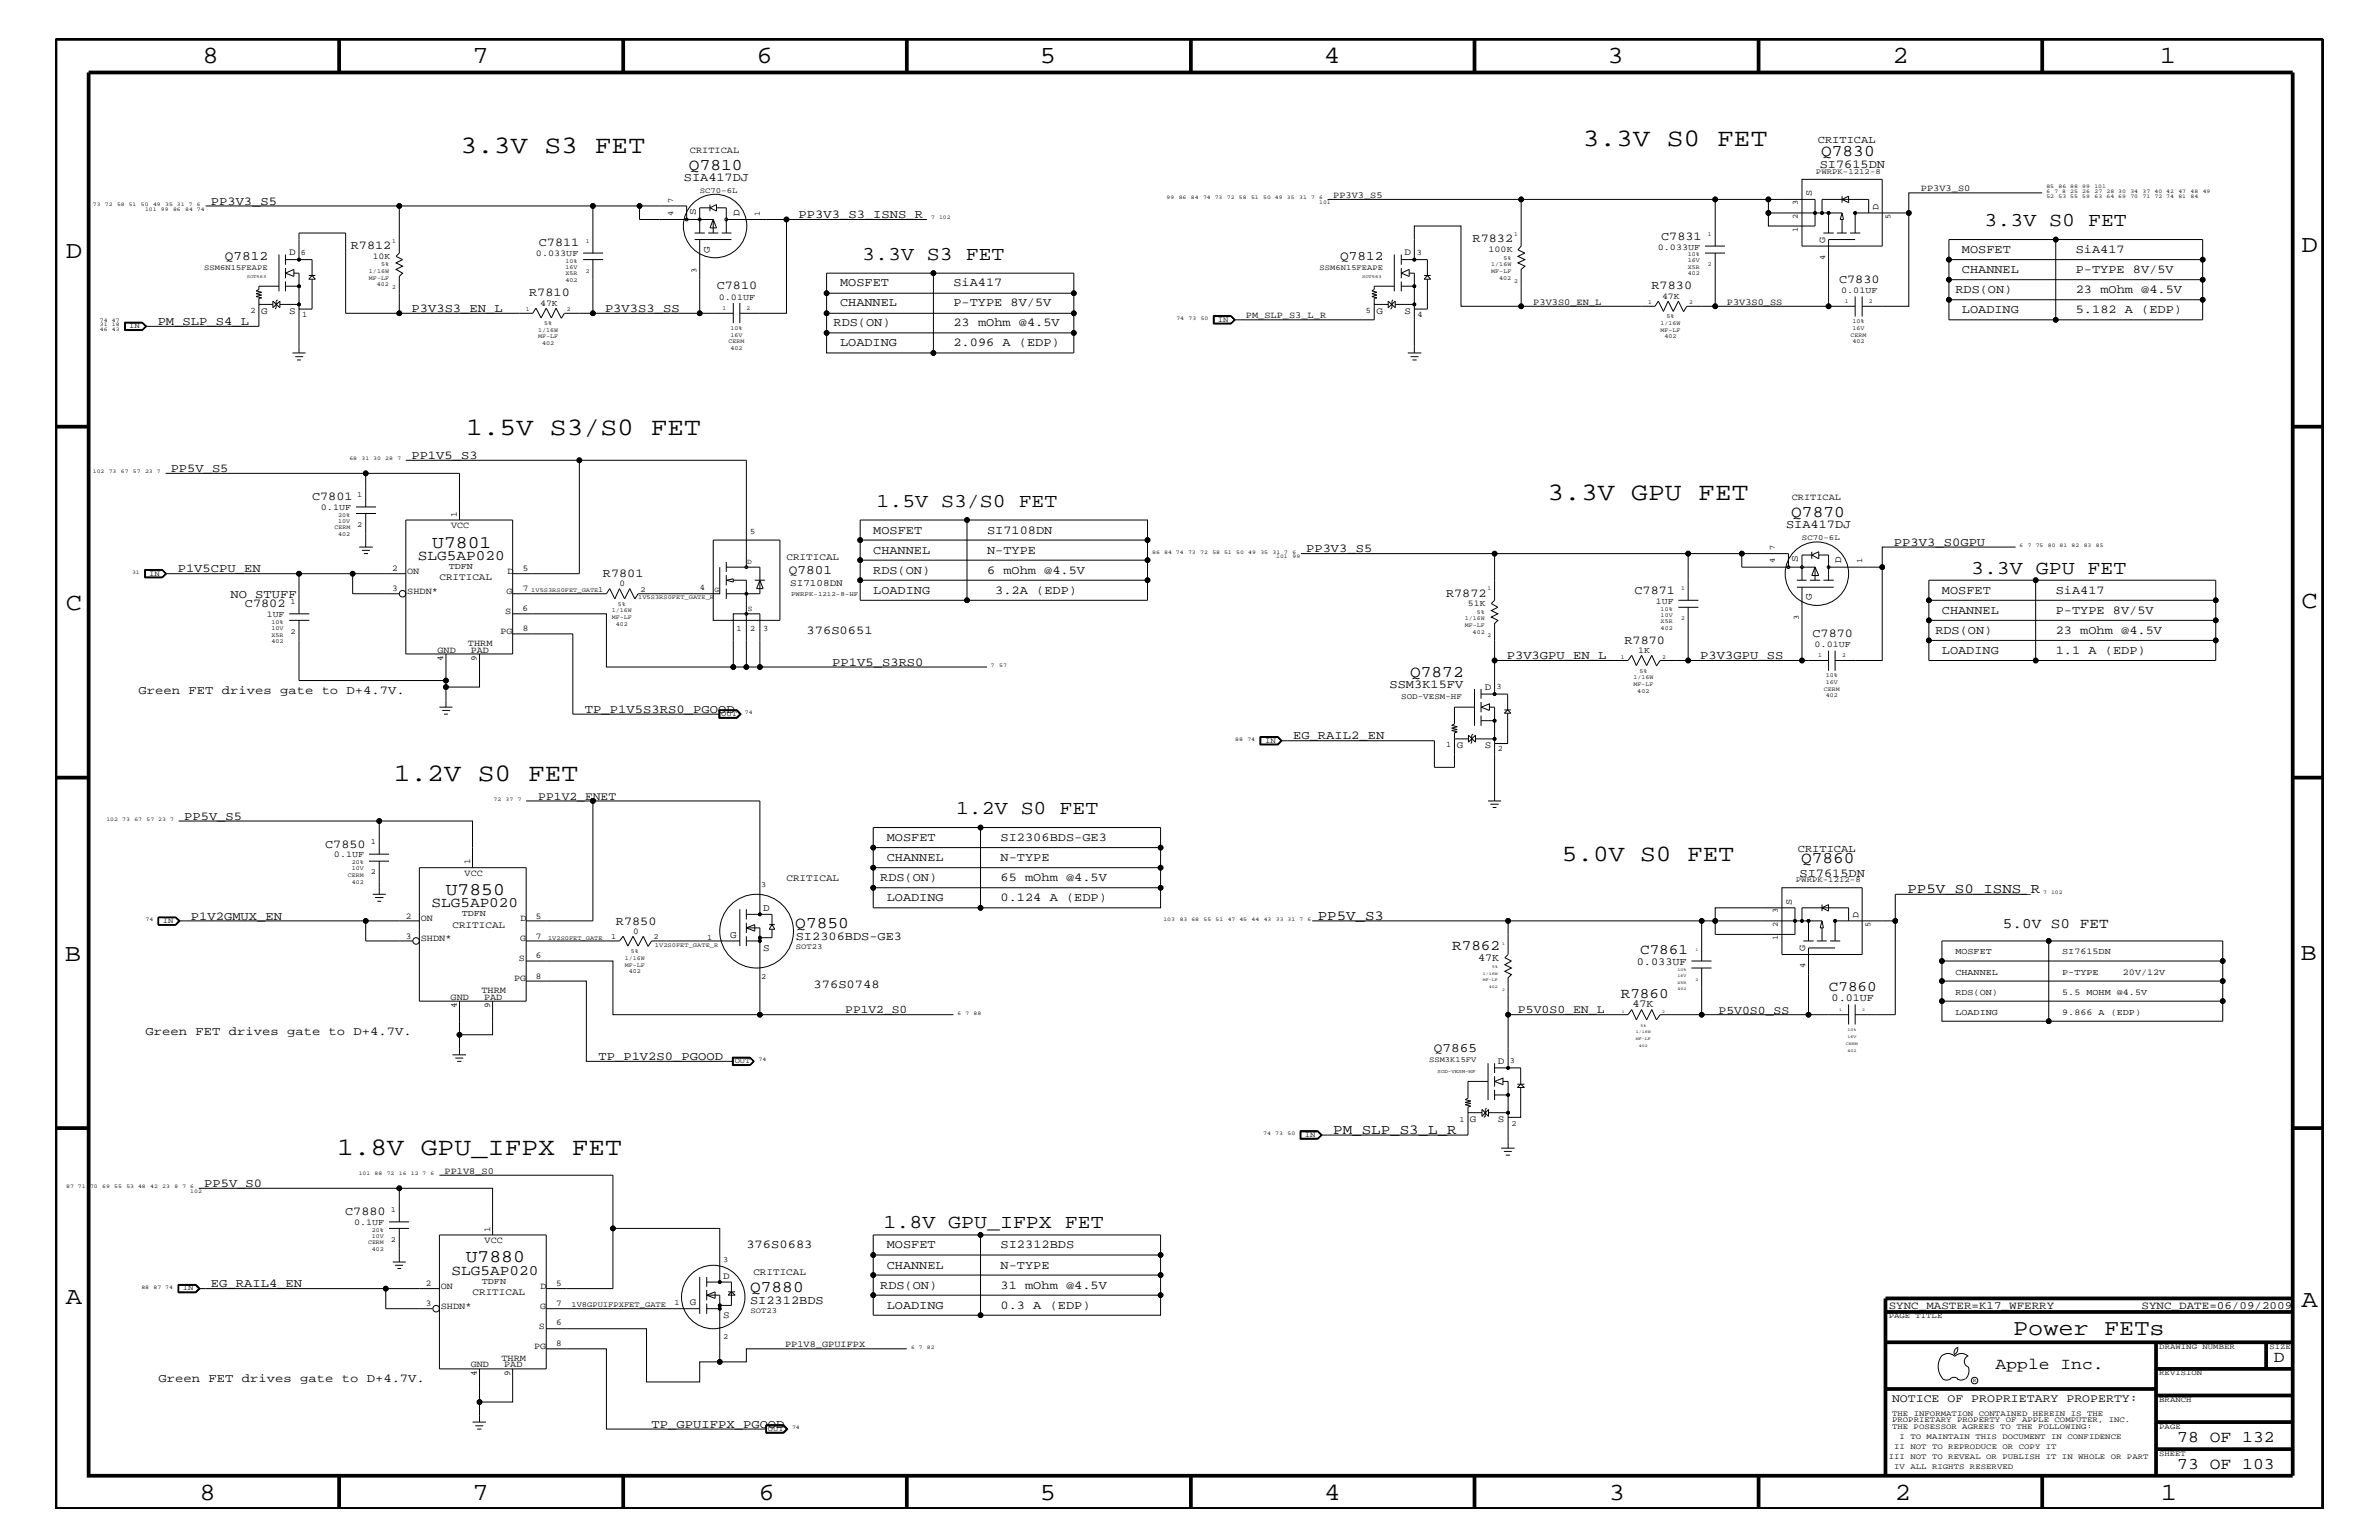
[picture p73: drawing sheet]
<svg xmlns="http://www.w3.org/2000/svg" width="432mm" height="279mm" viewBox="0 0 432 279" stroke-linecap="round" stroke-linejoin="round" font-family="sans-serif">
<defs><g id="words">
<g font-size="4.6">
<text x="83.6" y="27.7">3.3V S3 FET</text>
<text x="287.3" y="26.5">3.3V S0 FET</text>
<text x="84.6" y="78.9">1.5V S3/S0 FET</text>
<text x="280.9" y="90.7">3.3V GPU FET</text>
<text x="71.5" y="141.7">1.2V S0 FET</text>
<text x="61.2" y="209.6">1.8V GPU_IFPX FET</text>
</g>
<g font-size="4.5">
<text x="36.7" y="11.5">8</text>
<text x="85.8" y="11.5">7</text>
<text x="137.3" y="11.5">6</text>
<text x="188.7" y="11.5">5</text>
<text x="240.3" y="11.5">4</text>
<text x="291.8" y="11.5">3</text>
<text x="343.5" y="11.5">2</text>
<text x="392" y="11.5">1</text>
<text x="11.9" y="46.8">D</text>
<text x="417.7" y="45.7">D</text>
<text x="11.9" y="110.6">C</text>
<text x="417.7" y="110.3">C</text>
<text x="11.8" y="174.3">B</text>
<text x="417.6" y="174.2">B</text>
<text x="11.9" y="236.7">A</text>
<text x="417.7" y="237.1">A</text>
<text x="36.2" y="272.1">8</text>
<text x="85.8" y="272.1">7</text>
<text x="137.7" y="272.1">6</text>
<text x="188.7" y="272.1">5</text>
<text x="240.4" y="272.1">4</text>
<text x="292" y="272.1">3</text>
<text x="343.9" y="272.1">2</text>
<text x="392.2" y="272.1">1</text>
</g>
<text font-size="4.2" x="283.5" y="156.2">5.0V S0 FET</text>
<text font-size="4.1" x="365.4" y="242.3">Power FETs</text>
<g font-size="3.6">
<text x="360.2" y="41">3.3V S0 FET</text>
<text x="156.5" y="47.1">3.3V S3 FET</text>
<text x="159.1" y="92">1.5V S3/S0 FET</text>
<text x="357.8" y="104.1">3.3V GPU FET</text>
<text x="173.5" y="147.7">1.2V S0 FET</text>
<text x="160.4" y="222.9">1.8V GPU_IFPX FET</text>
</g>
<g font-size="3.2">
<text x="78.4" y="99.3">U7801</text>
<text x="80.9" y="162.4">U7850</text>
<text x="84.5" y="229.1">U7880</text>
</g>
<g font-size="3">
<text x="330.5" y="28.2">Q7830</text>
<text x="125.1" y="30.8">Q7810</text>
<text x="325.1" y="93.8">Q7870</text>
<text x="255.9" y="122.9">Q7872</text>
<text x="326.9" y="156.7">Q7860</text>
<text x="144.4" y="168.3">Q7850</text>
<text x="136.1" y="234.4">Q7880</text>
<text x="362.2" y="248.4">Apple Inc.</text>
<text x="412.7" y="247.1">D</text>
<text x="395.2" y="261.6">78 OF 132</text>
<text x="395.2" y="266.6">73 OF 103</text>
</g>
<g font-size="2.6">
<text x="75.9" y="101.5">SLG5AP020</text>
<text x="78.3" y="164.5">SLG5AP020</text>
<text x="263.6" y="172.4">R7862</text>
<text x="297.7" y="173.2">C7861</text>
<text x="363.5" y="168.3">5.0V S0 FET</text>
<text x="331.9" y="179.9">C7860</text>
<text x="294.2" y="181">R7860</text>
<text x="82" y="231.3">SLG5AP020</text>
</g>
<g font-size="2.5">
<text x="346.2" y="162">PP5V_S0_ISNS_R</text>
<text x="239.2" y="166.9">PP5V_S3</text>
<text x="242" y="205.7">PM_SLP_S3_L_R</text>
</g>
<g font-size="2.4">
<text x="40.8" y="47.1">Q7812</text>
<text x="243.2" y="47.1">Q7812</text>
<text x="143.2" y="104.2">Q7801</text>
<text x="260.3" y="190.8">Q7865</text>
</g>
<g font-size="2.2">
<text x="124.1" y="32.9">SIA417DJ</text>
<text x="330.3" y="30.5">SI7615DN</text>
<text x="38.3" y="37.2">PP3V3_S5</text>
<text x="144.9" y="39.6">PP3V3_S3_ISNS_R</text>
<text x="63.7" y="45.2">R7812</text>
<text x="97.8" y="44.6">C7811</text>
<text x="267.3" y="44">R7832</text>
<text x="301.5" y="43.5">C7831</text>
<text x="356.1" y="45.9">MOSFET</text>
<text x="376.8" y="45.9">SiA417</text>
<text x="96.1" y="53.8">R7810</text>
<text x="130.1" y="52.5">C7810</text>
<text x="152.5" y="51.9">MOSFET</text>
<text x="173.1" y="51.9">SiA417</text>
<text x="299.8" y="52.5">R7830</text>
<text x="333.8" y="51.3">C7830</text>
<text x="354.9" y="53.2">RDS(ON)</text>
<text x="356.1" y="49.6">CHANNEL</text>
<text x="376.8" y="49.6">P-TYPE 8V/5V</text>
<text x="376.8" y="53.2">23 mOhm @4.5V</text>
<text x="28.6" y="59">PM_SLP_S4_L</text>
<text x="74.7" y="56.6">P3V3S3_EN_L</text>
<text x="109.8" y="56.6">P3V3S3_SS</text>
<text x="151.3" y="59.2">RDS(ON)</text>
<text x="152.5" y="55.6">CHANNEL</text>
<text x="173.1" y="59.2">23 mOhm @4.5V</text>
<text x="173.1" y="55.6">P-TYPE 8V/5V</text>
<text x="356.1" y="56.8">LOADING</text>
<text x="376.8" y="56.8">5.182 A (EDP)</text>
<text x="152.5" y="62.9">LOADING</text>
<text x="173.1" y="62.9">2.096 A (EDP)</text>
<text x="74.7" y="83.3">PP1V5_S3</text>
<text x="31" y="85.6">PP5V_S5</text>
<text x="56.6" y="90.7">C7801</text>
<text x="324.2" y="95.9">SIA417DJ</text>
<text x="158.5" y="96.8">MOSFET</text>
<text x="158.5" y="100.4">CHANNEL</text>
<text x="179.2" y="96.8">SI7108DN</text>
<text x="179.2" y="100.4">N-TYPE</text>
<text x="237.1" y="100.2">PP3V3_S5</text>
<text x="343.7" y="99">PP3V3_S0GPU</text>
<text x="32.3" y="103.8">P1V5CPU_EN</text>
<text x="109.4" y="104.7">R7801</text>
<text x="158.5" y="104.1">RDS(ON)</text>
<text x="158.5" y="107.7">LOADING</text>
<text x="179.2" y="104.1">6 mOhm @4.5V</text>
<text x="180.6" y="107.7">3.2A (EDP)</text>
<text x="296.7" y="107.7">C7871</text>
<text x="352.5" y="107.7">MOSFET</text>
<text x="373.1" y="107.7">SiA417</text>
<text x="41.8" y="108.6">NO STUFF</text>
<text x="44.4" y="110.2">C7802</text>
<text x="262.5" y="108.2">R7872</text>
<text x="352.5" y="111.4">CHANNEL</text>
<text x="373.1" y="111.4">P-TYPE 8V/5V</text>
<text x="146.4" y="115">376S0651</text>
<text x="273.5" y="119.6">P3V3GPU_EN_L</text>
<text x="294.9" y="116.8">R7870</text>
<text x="308.6" y="119.6">P3V3GPU_SS</text>
<text x="329" y="115.6">C7870</text>
<text x="351.3" y="115">RDS(ON)</text>
<text x="352.5" y="118.6">LOADING</text>
<text x="373.1" y="115">23 mOhm @4.5V</text>
<text x="373.1" y="118.6">1.1 A (EDP)</text>
<text x="25.1" y="125.9">Green FET drives gate to D+4.7V.</text>
<text x="151" y="120.8">PP1V5_S3RS0</text>
<text x="252.2" y="124.8">SSM3K15FV</text>
<text x="106.2" y="129.3">TP_P1V5S3RS0_PGOOD</text>
<text x="234.7" y="134.1">EG_RAIL2_EN</text>
<text x="33.4" y="148.7">PP5V_S5</text>
<text x="59" y="153.8">C7850</text>
<text x="161" y="152.6">MOSFET</text>
<text x="181.6" y="152.6">SI2306BDS-GE3</text>
<text x="159.8" y="159.9">RDS(ON)</text>
<text x="161" y="156.2">CHANNEL</text>
<text x="181.6" y="159.9">65 mOhm @4.5V</text>
<text x="181.6" y="156.2">N-TYPE</text>
<text x="326.6" y="159">SI7615DN</text>
<text x="34.6" y="166.9">P1V2GMUX_EN</text>
<text x="111.8" y="167.8">R7850</text>
<text x="161" y="163.5">LOADING</text>
<text x="181.6" y="163.5">0.124 A (EDP)</text>
<text x="144.4" y="170.5">SI2306BDS-GE3</text>
<text x="147.7" y="179.3">376S0748</text>
<text x="26.4" y="187.7">Green FET drives gate to D+4.7V.</text>
<text x="108.6" y="192.3">TP_P1V2S0_PGOOD</text>
<text x="37.1" y="215.3">PP5V_S0</text>
<text x="62.7" y="220.4">C7880</text>
<text x="135.5" y="226.5">376S0683</text>
<text x="161" y="226.5">MOSFET</text>
<text x="181.6" y="226.5">SI2312BDS</text>
<text x="38.3" y="233.5">EG_RAIL4_EN</text>
<text x="159.8" y="233.8">RDS(ON)</text>
<text x="161" y="230.2">CHANNEL</text>
<text x="181.6" y="230.2">N-TYPE</text>
<text x="181.6" y="233.8">31 mOhm @4.5V</text>
<text x="136.1" y="236.6">SI2312BDS</text>
<text x="161" y="237.4">LOADING</text>
<text x="181.6" y="237.4">0.3 A (EDP)</text>
<text x="28.8" y="250.7">Green FET drives gate to D+4.7V.</text>
<text x="118.3" y="259">TP_GPUIFPX_PGOOD</text>
</g>
<g font-size="2.1">
<text x="97.7" y="145.1">PP1V2_ENET</text>
<text x="153.4" y="183.8">PP1V2_S0</text>
<text x="275.5" y="183.8">P5V0S0_EN_L</text>
<text x="311.9" y="184">P5V0S0_SS</text>
<text x="343.4" y="254.4">NOTICE OF PROPRIETARY PROPERTY:</text>
</g>
<g font-size="2">
<text x="342.8" y="237.4">SYNC_MASTER=K17_WFERRY</text>
<text x="388.7" y="237.4">SYNC_DATE=06/09/2009</text>
</g>
<g font-size="1.9">
<text x="329.9" y="26">CRITICAL</text>
<text x="326.3" y="154.5">CRITICAL</text>
<text x="138.5" y="165.3">D</text>
<text x="132.5" y="170.1">G</text>
<text x="138.5" y="172.6">S</text>
<text x="268.3" y="174.3">47K</text>
<text x="297.1" y="175">0.033UF</text>
<text x="296.3" y="182.7">47K</text>
<text x="332.4" y="181.6">0.01UF</text>
</g>
<g font-size="1.8">
<text x="126.3" y="39" transform="rotate(-90 126.3 39)">S</text>
<text x="134.2" y="39.2" transform="rotate(-90 134.2 39.2)">D</text>
<text x="52.5" y="46.3">D</text>
<text x="128.9" y="45.9" transform="rotate(-90 128.9 45.9)">G</text>
<text x="254.9" y="46.3">D</text>
<text x="47.4" y="56.9">G</text>
<text x="52.5" y="56.9">S</text>
<text x="249.9" y="56.9">G</text>
<text x="254.9" y="56.9">S</text>
<text x="142.7" y="101.6">CRITICAL</text>
<text x="326.3" y="102" transform="rotate(-90 326.3 102)">S</text>
<text x="79.8" y="105.3">CRITICAL</text>
<text x="143.4" y="106.4">SI7108DN</text>
<text x="334.2" y="102.2" transform="rotate(-90 334.2 102.2)">D</text>
<text x="328.8" y="108.9" transform="rotate(-90 328.8 108.9)">G</text>
<text x="269.5" y="125.2">D</text>
<text x="264.4" y="135.7">G</text>
<text x="269.5" y="135.7">S</text>
<text x="142.7" y="159.9">CRITICAL</text>
<text x="82.1" y="168.3">CRITICAL</text>
<text x="271.9" y="193.1">D</text>
<text x="266.8" y="203.6">G</text>
<text x="271.9" y="203.6">S</text>
<text x="131.2" y="232">D</text>
<text x="136.7" y="231.3">CRITICAL</text>
<text x="85.8" y="235">CRITICAL</text>
<text x="125.2" y="236.8">G</text>
<text x="131.2" y="239.2">S</text>
</g>
<g font-size="1.7">
<text x="125.2" y="27.7">CRITICAL</text>
<text x="242" y="35.9">PP3V3_S5</text>
<text x="328.8" y="35.6" transform="rotate(-90 328.8 35.6)">S</text>
<text x="348.7" y="34.7">PP3V3_S0</text>
<text x="341" y="38" transform="rotate(-90 341 38)">D</text>
<text x="331.3" y="44.1" transform="rotate(-90 331.3 44.1)">G</text>
<text x="226.1" y="57.8">PM_SLP_S3_L_R</text>
<text x="278.3" y="55.3">P3V3S0_EN_L</text>
<text x="313.4" y="55.3">P3V3S0_SS</text>
<text x="81.9" y="95.9">VCC</text>
<text x="325.2" y="90.7">CRITICAL</text>
<text x="73.9" y="104.1">ON</text>
<text x="73.9" y="107.7">SHDN*</text>
<text x="91.9" y="107.7">G</text>
<text x="92.1" y="104.1">D</text>
<text x="91.7" y="111.4">S</text>
<text x="79.4" y="118.4">GND</text>
<text x="84.9" y="117.2">THRM</text>
<text x="85.4" y="118.4">PAD</text>
<text x="90.8" y="115">PG</text>
<text x="84.3" y="158.9">VCC</text>
<text x="76.4" y="167.1">ON</text>
<text x="94.5" y="167.1">D</text>
<text x="325.2" y="164.1" transform="rotate(-90 325.2 164.1)">S</text>
<text x="337.3" y="166.5" transform="rotate(-90 337.3 166.5)">D</text>
<text x="76.4" y="170.7">SHDN*</text>
<text x="94.4" y="170.7">G</text>
<text x="327.7" y="172.6" transform="rotate(-90 327.7 172.6)">G</text>
<text x="93.3" y="178">PG</text>
<text x="94.1" y="174.4">S</text>
<text x="81.8" y="181.4">GND</text>
<text x="87.4" y="180.2">THRM</text>
<text x="87.9" y="181.4">PAD</text>
<text x="80.7" y="213">PP1V8_S0</text>
<text x="88" y="225.6">VCC</text>
<text x="80" y="233.8">ON</text>
<text x="98.1" y="233.8">D</text>
<text x="80" y="237.4">SHDN*</text>
<text x="98" y="237.4">G</text>
<text x="96.9" y="244.7">PG</text>
<text x="97.8" y="241.1">S</text>
<text x="142.5" y="244.5">PP1V8_GPUIFPX</text>
<text x="85.4" y="248.1">GND</text>
<text x="91" y="246.9">THRM</text>
<text x="91.5" y="248.1">PAD</text>
</g>
<g font-size="1.6">
<text x="67.6" y="47">10K</text>
<text x="97.3" y="46.5">0.033UF</text>
<text x="270.2" y="45.7">100K</text>
<text x="300.9" y="45.3">0.033UF</text>
<text x="334.2" y="53.2">0.01UF</text>
<text x="98" y="55.5">47K</text>
<text x="130.5" y="54.4">0.01UF</text>
<text x="301.7" y="54.2">47K</text>
<text x="58.3" y="92.6">0.1UF</text>
<text x="82.9" y="93.8" transform="rotate(-90 82.9 93.8)">1</text>
<text x="71.2" y="103.6">2</text>
<text x="71.2" y="107.2">3</text>
<text x="81.4" y="103.2">TDFN</text>
<text x="94.9" y="103.6">5</text>
<text x="94.9" y="107.2">7</text>
<text x="112.4" y="106.4">0</text>
<text x="48.4" y="112">1UF</text>
<text x="94.8" y="110.8">6</text>
<text x="266.4" y="110">51K</text>
<text x="300.6" y="109.5">1UF</text>
<text x="80.4" y="119.9" transform="rotate(-90 80.4 119.9)">4</text>
<text x="86.5" y="119.9" transform="rotate(-90 86.5 119.9)">9</text>
<text x="94.9" y="114.5">8</text>
<text x="297.3" y="118.5">1K</text>
<text x="329.4" y="117.4">0.01UF</text>
<text x="60.6" y="155.6">0.1UF</text>
<text x="85.3" y="156.8" transform="rotate(-90 85.3 156.8)">1</text>
<text x="73.7" y="166.7">2</text>
<text x="83.8" y="166.2">TDFN</text>
<text x="97.3" y="166.7">5</text>
<text x="73.7" y="170.3">3</text>
<text x="97.3" y="170.3">7</text>
<text x="97.3" y="173.8">6</text>
<text x="114.9" y="169.4">0</text>
<text x="354.9" y="173.2">MOSFET</text>
<text x="374.3" y="173.2">SI7615DN</text>
<text x="97.3" y="177.6">8</text>
<text x="354.9" y="176.8">CHANNEL</text>
<text x="374.3" y="176.8">P-TYPE</text>
<text x="385.3" y="176.8">20V/12V</text>
<text x="82.9" y="182.9" transform="rotate(-90 82.9 182.9)">4</text>
<text x="89" y="182.9" transform="rotate(-90 89 182.9)">9</text>
<text x="354.9" y="180.5">RDS(ON)</text>
<text x="354.9" y="184.1">LOADING</text>
<text x="374.3" y="184.1">9.866 A (EDP)</text>
<text x="374.3" y="180.5">5.5 MOHM @4.5V</text>
<text x="64.3" y="222.3">0.1UF</text>
<text x="89" y="223.5" transform="rotate(-90 89 223.5)">1</text>
<text x="77.3" y="233.3">2</text>
<text x="87.5" y="232.9">TDFN</text>
<text x="100.9" y="233.3">5</text>
<text x="77.3" y="236.9">3</text>
<text x="100.9" y="236.9">7</text>
<text x="100.9" y="240.5">6</text>
<text x="100.9" y="244.2">8</text>
<text x="86.5" y="249.6" transform="rotate(-90 86.5 249.6)">4</text>
<text x="92.6" y="249.6" transform="rotate(-90 92.6 249.6)">9</text>
</g>
<g font-size="1.5">
<text x="54.6" y="46.3">6</text>
<text x="257.1" y="46.3">3</text>
<text x="45.5" y="56.8">2</text>
<text x="54.9" y="57.5">1</text>
<text x="247.9" y="56.8">5</text>
<text x="257.3" y="57.5">4</text>
<text x="136.1" y="96.8">5</text>
<text x="127" y="107.1">4</text>
<text x="133.7" y="114.4">1</text>
<text x="136.1" y="114.4">2</text>
<text x="138.5" y="114.4">3</text>
<text x="271.6" y="125.1">3</text>
<text x="254.3" y="126.8">SOD-VESM-HF</text>
<text x="262.5" y="135.6">1</text>
<text x="271.9" y="136.3">2</text>
</g>
<g font-size="1.4">
<text x="127" y="35">SC70-6L</text>
<text x="329.6" y="31.6">PWRPK-1212-8</text>
<text x="122.2" y="39.2" transform="rotate(-90 122.2 39.2)">4</text>
<text x="122.2" y="36.8" transform="rotate(-90 122.2 36.8)">7</text>
<text x="137.9" y="39.2" transform="rotate(-90 137.9 39.2)">1</text>
<text x="326.3" y="39.7" transform="rotate(-90 326.3 39.7)">2</text>
<text x="326.3" y="37.3" transform="rotate(-90 326.3 37.3)">3</text>
<text x="343.2" y="39.8" transform="rotate(-90 343.2 39.8)">5</text>
<text x="326.3" y="42.1" transform="rotate(-90 326.3 42.1)">1</text>
<text x="331.3" y="47.1" transform="rotate(-90 331.3 47.1)">4</text>
<text x="37.1" y="49.1">SSM6N15FEAPE</text>
<text x="126.4" y="49.6" transform="rotate(-90 126.4 49.6)">3</text>
<text x="239.5" y="49.1">SSM6N15FEAPE</text>
<text x="23.5" y="59.5">IN</text>
<text x="221.1" y="58.4">IN</text>
<text x="64.9" y="95.6">2</text>
<text x="64.9" y="90.1">1</text>
<text x="322.2" y="99.9" transform="rotate(-90 322.2 99.9)">7</text>
<text x="327.1" y="98">SC70-6L</text>
<text x="27.1" y="104.4">IN</text>
<text x="108.5" y="107.4">1</text>
<text x="116.2" y="107.4">2</text>
<text x="129.7" y="107.5">G</text>
<text x="135.6" y="102.4">D</text>
<text x="322.2" y="102.2" transform="rotate(-90 322.2 102.2)">4</text>
<text x="338" y="102.2" transform="rotate(-90 338 102.2)">1</text>
<text x="52.7" y="109.5">1</text>
<text x="135.7" y="110.9">S</text>
<text x="326.5" y="112.6" transform="rotate(-90 326.5 112.6)">3</text>
<text x="52.7" y="115">2</text>
<text x="130.9" y="129.9">OUT</text>
<text x="229.6" y="134.7">IN</text>
<text x="67.3" y="153.2">1</text>
<text x="67.3" y="158.6">2</text>
<text x="138.2" y="160.9">3</text>
<text x="326" y="160">PWRPK-1212-8</text>
<text x="29.5" y="167.5">IN</text>
<text x="322.7" y="165.7" transform="rotate(-90 322.7 165.7)">3</text>
<text x="110.9" y="170.4">1</text>
<text x="118.6" y="170.4">2</text>
<text x="128.4" y="170.5">1</text>
<text x="144.4" y="172.2">SOT23</text>
<text x="322.7" y="170.6" transform="rotate(-90 322.7 170.6)">1</text>
<text x="322.7" y="168.2" transform="rotate(-90 322.7 168.2)">2</text>
<text x="339.5" y="168.3" transform="rotate(-90 339.5 168.3)">5</text>
<text x="138.2" y="177.6">2</text>
<text x="327.7" y="175.6" transform="rotate(-90 327.7 175.6)">4</text>
<text x="133.3" y="192.9">OUT</text>
<text x="259.4" y="192.7">SSM3K15FV</text>
<text x="274.1" y="192.9">3</text>
<text x="264.9" y="203.5">1</text>
<text x="236.8" y="206.3">IN</text>
<text x="274.3" y="204.2">2</text>
<text x="71" y="219.8">1</text>
<text x="71" y="225.3">2</text>
<text x="131.2" y="229">3</text>
<text x="33.2" y="234.1">IN</text>
<text x="103.7" y="237.2">1V8GPUIFPXFET_GATE</text>
<text x="122.4" y="236.8">1</text>
<text x="136.2" y="238.3">SOT23</text>
<text x="342.8" y="239.2">PAGE TITLE</text>
<text x="131.2" y="242.9">2</text>
<text x="391.9" y="244.7">DRAWING NUMBER</text>
<text x="411.9" y="244.7">SIZE</text>
<text x="391.9" y="249.5">REVISION</text>
<text x="343.4" y="256.8">THE INFORMATION CONTAINED HEREIN IS THE</text>
<text x="391.9" y="254.4">BRANCH</text>
<text x="139.4" y="259.6">OUT</text>
<text x="343.4" y="259.3">THE POSESSOR AGREES TO THE FOLLOWING:</text>
<text x="343.4" y="258">PROPRIETARY PROPERTY OF APPLE COMPUTER, INC.</text>
<text x="343.8" y="262.9">II NOT TO REPRODUCE OR COPY IT</text>
<text x="344.8" y="261.1">I TO MAINTAIN THIS DOCUMENT IN CONFIDENCE</text>
<text x="391.9" y="259.3">PAGE</text>
<text x="342.8" y="264.7">III NOT TO REVEAL OR PUBLISH IT IN WHOLE OR PART</text>
<text x="343.8" y="266.6">IV ALL RIGHTS RESERVED</text>
<text x="391.9" y="264.1">SHEET</text>
</g>
<text font-size="1.2" x="143.6" y="108.1">PWRPK-1212-8-HF</text>
<g font-size="1.1">
<text x="71.2" y="44.1">1</text>
<text x="102.6" y="47.7">10%</text>
<text x="106.3" y="44.1">1</text>
<text x="272.9" y="47.1">5%</text>
<text x="274.8" y="42.9">1</text>
<text x="306.3" y="47.6">16V</text>
<text x="306.3" y="46.5">10%</text>
<text x="310" y="42.9">1</text>
<text x="67" y="50.7">MF-LF</text>
<text x="67" y="49.6">1/16W</text>
<text x="68.4" y="51.9">402</text>
<text x="69.2" y="48.3">5%</text>
<text x="71.2" y="52.5">2</text>
<text x="102.6" y="48.8">16V</text>
<text x="102.6" y="51.3">402</text>
<text x="102.6" y="50">X5R</text>
<text x="106.3" y="49.6">2</text>
<text x="270.7" y="49.6">MF-LF</text>
<text x="270.7" y="48.3">1/16W</text>
<text x="272.1" y="50.7">402</text>
<text x="274.8" y="51.3">2</text>
<text x="306.3" y="50">402</text>
<text x="306.3" y="48.8">X5R</text>
<text x="310" y="48.3">2</text>
<text x="95.4" y="56.4">1</text>
<text x="98.8" y="59">5%</text>
<text x="102.9" y="56.4">2</text>
<text x="131.1" y="56.2">1</text>
<text x="132.6" y="59.8">10%</text>
<text x="135.5" y="56.2">2</text>
<text x="299.1" y="55.2">1</text>
<text x="301.4" y="59">1/16W</text>
<text x="302.5" y="57.8">5%</text>
<text x="306.6" y="55.2">2</text>
<text x="334.9" y="55">1</text>
<text x="336.2" y="58.6">10%</text>
<text x="336.2" y="59.8">16V</text>
<text x="339.2" y="55">2</text>
<text x="97.7" y="60.2">1/16W</text>
<text x="97.7" y="61.4">MF-LF</text>
<text x="98.4" y="62.6">402</text>
<text x="132.2" y="62.3">CERM</text>
<text x="132.6" y="61.1">16V</text>
<text x="132.6" y="63.4">402</text>
<text x="301.4" y="60.2">MF-LF</text>
<text x="302.1" y="61.4">402</text>
<text x="335.9" y="61.1">CERM</text>
<text x="336.2" y="62.3">402</text>
<text x="61.4" y="93.8">20%</text>
<text x="61.4" y="94.9">10V</text>
<text x="60.7" y="96">CERM</text>
<text x="61.4" y="97.3">402</text>
<text x="96.4" y="107.5">1V5S3RS0FET_GATE</text>
<text x="270" y="107.1">1</text>
<text x="305.1" y="107.1">1</text>
<text x="49.3" y="113.1">10%</text>
<text x="111" y="111.1">1/16W</text>
<text x="111" y="112.3">MF-LF</text>
<text x="111.8" y="113.6">402</text>
<text x="112.1" y="109.9">5%</text>
<text x="115.8" y="108.7">1V5S3RS0FET_GATE_R</text>
<text x="265.9" y="112.6">1/16W</text>
<text x="265.9" y="113.7">MF-LF</text>
<text x="268.1" y="111.4">5%</text>
<text x="301.4" y="110.8">10%</text>
<text x="301.4" y="111.9">10V</text>
<text x="301.4" y="113.1">X5R</text>
<text x="305.1" y="112.6">2</text>
<text x="49.3" y="116.7">402</text>
<text x="49.3" y="115.5">X5R</text>
<text x="49.3" y="114.2">10V</text>
<text x="267.3" y="115">402</text>
<text x="270" y="115.6">2</text>
<text x="294.2" y="119.5">1</text>
<text x="301.4" y="114.2">402</text>
<text x="301.7" y="119.5">2</text>
<text x="330" y="119.2">1</text>
<text x="334.3" y="119.2">2</text>
<text x="296.5" y="123.2">1/16W</text>
<text x="296.5" y="124.4">MF-LF</text>
<text x="297.2" y="125.7">402</text>
<text x="297.6" y="122">5%</text>
<text x="331" y="125.3">CERM</text>
<text x="331.4" y="122.9">10%</text>
<text x="331.4" y="124.1">16V</text>
<text x="331.4" y="126.5">402</text>
<text x="63.2" y="159.1">CERM</text>
<text x="63.8" y="157.9">10V</text>
<text x="63.8" y="156.8">20%</text>
<text x="63.8" y="160.3">402</text>
<text x="99.5" y="170.5">1V2S0FET_GATE</text>
<text x="114.5" y="172.9">5%</text>
<text x="118.9" y="171.7">1V2S0FET_GATE_R</text>
<text x="113.4" y="174.2">1/16W</text>
<text x="113.4" y="175.4">MF-LF</text>
<text x="114.1" y="176.6">402</text>
<text x="66.8" y="225.7">CERM</text>
<text x="67.5" y="227">402</text>
<text x="67.5" y="223.5">20%</text>
<text x="67.5" y="224.6">10V</text>
</g>
<g font-size="1">
<text x="371.4" y="35">6</text>
<text x="371.4" y="35.8">52</text>
<text x="371.4" y="34.1">85</text>
<text x="372.9" y="35">7</text>
<text x="373.6" y="35.8">53 55</text>
<text x="373.6" y="34.1">86 88</text>
<text x="374.3" y="35">8</text>
<text x="375.8" y="35">25</text>
<text x="378" y="35">26</text>
<text x="378" y="35.8">59</text>
<text x="378" y="34.1">99</text>
<text x="380.2" y="35">27</text>
<text x="380.2" y="34.1">101</text>
<text x="380.2" y="35.8">63</text>
<text x="382.4" y="35">28 30</text>
<text x="382.4" y="35.8">64 69</text>
<text x="386.7" y="35">34</text>
<text x="386.7" y="35.8">70</text>
<text x="388.9" y="35">37</text>
<text x="388.9" y="35.8">71</text>
<text x="391.1" y="35">40 42</text>
<text x="391.1" y="35.8">72 74</text>
<text x="395.4" y="35">47</text>
<text x="395.4" y="35.8">81</text>
<text x="397.6" y="35">48</text>
<text x="397.6" y="35.8">84</text>
<text x="399.8" y="35">49</text>
<text x="16.8" y="37.4">73</text>
<text x="19.1" y="37.4">72</text>
<text x="21.3" y="37.4">58 51</text>
<text x="25.6" y="37.4">50</text>
<text x="26.3" y="38.3">101</text>
<text x="27.8" y="37.4">49</text>
<text x="29.2" y="38.3">99</text>
<text x="30" y="37.4">35 31</text>
<text x="31.4" y="38.3">86</text>
<text x="33.6" y="38.3">84 74</text>
<text x="34.3" y="37.4">7</text>
<text x="35.7" y="37.4">6</text>
<text x="169" y="39.8">7</text>
<text x="170.4" y="39.8">102</text>
<text x="211.8" y="36.2">99</text>
<text x="214" y="36.2">86</text>
<text x="216.2" y="36.2">84</text>
<text x="218.4" y="36.2">74 73</text>
<text x="222.7" y="36.2">72</text>
<text x="224.9" y="36.2">58</text>
<text x="227.1" y="36.2">51</text>
<text x="229.3" y="36.2">50 49</text>
<text x="233.6" y="36.2">35</text>
<text x="235.8" y="36.2">31</text>
<text x="238" y="36.2">7</text>
<text x="239.4" y="36.2">6</text>
<text x="239.4" y="37">101</text>
<text x="18.1" y="59.2">31</text>
<text x="18.1" y="58.4">74</text>
<text x="20.3" y="59.2">18</text>
<text x="20.3" y="58.4">47</text>
<text x="213.5" y="58">74</text>
<text x="215.7" y="58">73</text>
<text x="217.9" y="58">50</text>
<text x="18.1" y="60.1">46</text>
<text x="20.3" y="60.1">43</text>
<text x="63.4" y="83.5">68</text>
<text x="65.6" y="83.5">31 30</text>
<text x="69.9" y="83.5">28</text>
<text x="72.1" y="83.5">7</text>
<text x="16.8" y="85.9">102</text>
<text x="19.7" y="85.9">73</text>
<text x="21.9" y="85.9">67</text>
<text x="24.1" y="85.9">57</text>
<text x="26.3" y="85.9">23 7</text>
<text x="209.1" y="100.4">86</text>
<text x="211.3" y="100.4">84 74</text>
<text x="215.6" y="100.4">73</text>
<text x="217.8" y="100.4">72</text>
<text x="220" y="100.4">58 51</text>
<text x="224.4" y="100.4">50</text>
<text x="226.6" y="100.4">49</text>
<text x="228.8" y="100.4">35</text>
<text x="231" y="100.4">31 7</text>
<text x="231.6" y="101.3">101</text>
<text x="234.6" y="100.4">6</text>
<text x="234.6" y="101.3">99</text>
<text x="366.5" y="99.3">6</text>
<text x="368" y="99.3">7</text>
<text x="369.5" y="99.3">75</text>
<text x="371.7" y="99.3">80 81</text>
<text x="376" y="99.3">82</text>
<text x="378.2" y="99.3">83</text>
<text x="380.4" y="99.3">85</text>
<text x="24" y="104.1">31</text>
<text x="179.8" y="121">7</text>
<text x="181.4" y="121">57</text>
<text x="135.2" y="129.6">74</text>
<text x="224.2" y="134.4">88</text>
<text x="226.4" y="134.4">74</text>
<text x="19.3" y="149">102</text>
<text x="22.2" y="149">73</text>
<text x="24.4" y="149">67</text>
<text x="26.6" y="149">57 23</text>
<text x="30.9" y="149">7</text>
<text x="89.6" y="145.3">72</text>
<text x="91.8" y="145.3">37</text>
<text x="94" y="145.3">7</text>
<text x="26.4" y="167.1">74</text>
<text x="211.2" y="167.1">103</text>
<text x="214.1" y="167.1">83 68</text>
<text x="218.4" y="167.1">55</text>
<text x="220.6" y="167.1">51</text>
<text x="222.8" y="167.1">47 45</text>
<text x="227.2" y="167.1">44</text>
<text x="229.4" y="167.1">43</text>
<text x="231.6" y="167.1">33 31</text>
<text x="235.9" y="167.1">7</text>
<text x="237.3" y="167.1">6</text>
<text x="370.8" y="162.2">7</text>
<text x="372.3" y="162.2">102</text>
<text x="173.8" y="184.1">6</text>
<text x="175.3" y="184.1">7</text>
<text x="176.7" y="184.1">88</text>
<text x="137.7" y="192.6">74</text>
<text x="229.3" y="205.9">74</text>
<text x="231.5" y="205.9">73</text>
<text x="233.7" y="205.9">50</text>
<text x="12" y="215.6">87 71</text>
<text x="16.3" y="215.6">70</text>
<text x="18.5" y="215.6">69</text>
<text x="20.7" y="215.6">55</text>
<text x="22.9" y="215.6">53 48</text>
<text x="27.3" y="215.6">42</text>
<text x="29.5" y="215.6">23</text>
<text x="31.7" y="215.6">8</text>
<text x="33.1" y="215.6">7</text>
<text x="34.5" y="215.6">6</text>
<text x="65.1" y="213.2">101</text>
<text x="68" y="213.2">88</text>
<text x="70.2" y="213.2">72</text>
<text x="72.4" y="213.2">16</text>
<text x="74.6" y="213.2">12 7</text>
<text x="78.1" y="213.2">6</text>
<text x="34.5" y="216.5">102</text>
<text x="25.7" y="233.8">88</text>
<text x="27.9" y="233.8">87 74</text>
<text x="165.4" y="244.7">6</text>
<text x="166.8" y="244.7">7</text>
<text x="168.2" y="244.7">82</text>
<text x="358.1" y="250.7">R</text>
<text x="143.8" y="259.3">74</text>
</g>
<text font-size=".9" x="260.9" y="194.7">SOD-VESM-HF</text>
<g font-size=".8">
<text x="44.8" y="50.4">SOT563</text>
<text x="247.2" y="50.4">SOT563</text>
<text x="272.6" y="171.4">1</text>
<text x="307.8" y="172.6">1</text>
<text x="269.2" y="178">MF-LF</text>
<text x="269.2" y="176.8">1/16W</text>
<text x="270.3" y="179.3">402</text>
<text x="270.8" y="175.6">5%</text>
<text x="272.6" y="179.9">2</text>
<text x="304.5" y="178.5">X5R</text>
<text x="304.5" y="179.7">402</text>
<text x="304.5" y="176.2">10%</text>
<text x="304.5" y="177.3">16V</text>
<text x="307.8" y="178">2</text>
<text x="294.4" y="183.8">1</text>
<text x="301.7" y="183.8">2</text>
<text x="333.8" y="183.5">1</text>
<text x="338" y="183.5">2</text>
<text x="296.9" y="188.7">MF-LF</text>
<text x="296.9" y="187.5">1/16W</text>
<text x="297.5" y="189.9">402</text>
<text x="297.8" y="186.3">5%</text>
<text x="335" y="189.5">CERM</text>
<text x="335.3" y="187.1">10%</text>
<text x="335.3" y="190.8">402</text>
<text x="335.3" y="188.3">16V</text>
</g>
</g></defs>
<g fill="none" stroke="#000" stroke-width=".18">
<path d="M37.3 37.4h35.2v8.5l-.6 .6 1.2 .6-1.2 .6 1.2 .6-1.2 .6 1.2 .7-.6 .6v6.6h24.2l.6-.9 .9 1.8 .9-1.8 1 1.8 .8-1.8 1 1.8M72.5 37.4h52.1v2.4M107.6 37.4v8.5M116.1 37.4v2.4h13.4v2.5M128.9 37.7l1.1-.6v1.2zM128.9 37.7h-1.9v4.6M128.9 37.1v1.2M129.5 39.8l.5 1.5h-1.1zM130 37.7h1.8v4.6M131.8 39.8h10.9M168.2 39.8h-25.5v17h-8.4M241 36.2h35.1v8.4l-.6 .7 1.3 .6-1.3 .6 1.3 .6-1.3 .6 1.3 .6-.7 .6v6.7h24.3l.6-1 .9 1.9 .9-1.9 .9 1.9 .9-1.9 1 1.9"/>
<path d="M276.1 36.2h35.2M321 36.2v2.4M327.1 32.5h14.5v12.1h-14.5zM330.7 38.6v-2.4h8.5v2.4M331.9 38.6v3.7M334.3 38.6h-13.3v2.4h8.4v-4.8h-18.1v8.4M334.3 38.6l.3 1.2h-.6zM334.3 36.2l1.2-.6v1.2zM334.3 35.6v1.2M334.3 39.8v2.5M346.5 38.6v17h-8.5M370.7 35h-24.2v3.6h-9.8v3.7"/>
<path d="M22.6 58.4h3.2l.8 .8-.8 .8h-3.2zM22.8 58.6h3l.6 .6-.6 .6h-3zM25.8 58.5l.7 .7-.7 .7M25.8 58.5h-3.1v1.4h3.1M25.8 58.5l.8 .7M26.6 59.2l-.8 .7M47.1 55.1l-.1 .1h2.5M49.5 54.6v1.2l1.3-1.2v1.2zM50.4 54.4l-.3 .2v1.2l-.1 .3M50.6 51.9h-3.6v.6l-.5 .3 1 .2-1 .3 1 .2-1 .3 1 .2-.5 .1v5.1h-20.6M50.6 46.2v6.7M50.8 55.2h3.5"/>
<path d="M51.8 47.1h4.8v2.9M51.8 46.2v1.8M51.8 48.6v1.9M51.8 51.1v1.8M51.8 51.9h2.5M51.8 49.6l1.5-.7v1.3zM53.3 49.6h1v14.4M54.3 47.1v-4.8h8.4v14.5h9.8M56 50h1.2M56.6 50l.6 .7h-1.2zM56.6 50.7v5.4h-2.3l.1-.1M105.8 47.1h3.7"/>
<path d="M105.8 45.9h3.7M107.6 47.1v9.7h19.4M107.6 56.8h-5.2l-.5 1M126.1 42.3h1.8M126.1 43.5h6.7M127 43.5v13.3h6.1M128.5 42.3h1.9M131 42.3h1.8M133.1 55v3.6M134.3 55v3.6M150 53.2h44.9v3.6M150 53.2v3.6h44.9v3.6"/>
<path d="M150 56.8v3.6h44.9M150 53.2v-3.6h44.9v3.6M169.4 49.6v14.4h25.5v-3.6M220.2 57.3h3.2l.8 .7-.8 .8h-3.2zM220.3 57.3h3.1l.7 .7-.7 .7h-3.1zM220.4 57.4h3l.6 .6-.6 .6h-3zM249.5 55.1l-.1 .1h2.6M252 54.6v1.2l1.2-1.2v1.2zM252.8 54.4l-.2 .2v1.2l-.2 .3M253.1 51.9h-3.7v.6l-.4 .3 .9 .2-.9 .3 .9 .2-.9 .3 .9 .2-.5 .1v3.9h-25.4M253.1 46.2v6.7M253.2 55.2h3.5"/>
<path d="M254.3 47.1h4.8v2.9M254.3 51.9h2.4M254.3 46.2v1.8M254.3 48.6v1.9M254.3 51.1v1.8M254.3 49.6l1.5-.7v1.3zM255.8 49.6h.9v14.4M256.7 47.1v-6.1h8.5v14.6h10.9M258.5 50h1.2M259.1 50l.6 .7h-1.2zM259.1 50.7v5.4h-2.4l.1-.1M309.5 45.9h3.6"/>
<path d="M309.5 44.6h3.6M311.3 45.9v9.7M331 42.3h1.8M331.9 55.6h-25.7l-.6 1M333.4 42.3h1.8M335.8 42.3h1.9M336.7 43.5h-4.8v12.1h4.8M336.7 53.8v3.6M338 53.8v3.6M353.7 50.7h46.1v3.7M353.7 47.1h46.1v3.6M373.1 43.5v14.5"/>
<path d="M399.8 47.1v-3.6h-46.1v14.5h46.1v-3.6h-46.1M53.1 64h2.4M53.6 64.7h1.4M53.9 65.3h.7M150 60.4v3.6h19.4M255.5 64h2.5M256 64.7h1.5M256.4 65.3h.7M30.1 85.9h53.3v8.4M64.6 93.2h3.6M64.6 92h3.6M65.2 99.3h2.4"/>
<path d="M65.7 99.9h1.4M66.4 85.9v6.1M66.4 93.2v6.1M73.7 94.3h19.3v24.3h-19.3zM73.7 83.5h61.8v19.4M105.2 83.5v20.6h-12.2M129.5 98h12.1v14.6h-12.1zM156.1 98v10.9h52.2v-3.6M175.5 94.3h-19.4v3.7h52.2v3.6M175.5 94.3h32.8v3.7M175.5 94.3v14.6M365.8 99.3h-24.2v3.6h-9.7"/>
<path d="M26.2 103.3h3.3l.7 .8-.7 .7h-3.3zM26.3 103.4h3.2l.6 .7-.6 .7h-3.2zM26.4 103.5h3.1l.6 .6-.6 .6h-3.1zM30.1 104.1h43.6M52.5 111.4h3.6M52.5 112.6h3.6M54.3 104.1v7.3M54.3 112.6v10.9h26.6M64 104.1v3.6h8.5M66 100.4h.8M80.9 118.6v6.1M87 118.6v6.1h-6.1v3.6"/>
<path d="M93 111.4h17.1v9.6h23v-9.6h4.8v9.6h41.3M93 115h11v14.6h26.6M130.6 102.9v4.8h-14.8l-.6 1-.9-1.9-.9 1.9-1-1.9-.8 1.9-.9-1.9-.6 .9h-17.1M131.8 105.3l1.3-.3v.6zM131.8 102v1.7M131.8 104.3v1.9M131.8 106.8v1.9M131.8 102.9h6.1v4.8h-6.1M133.1 105.3h2.4v15.7M137 105.3h1.9M137.9 105.3l.6 1.5h-1.2zM156.1 101.6h52.2v3.7"/>
<path d="M156.1 105.3h52.2M236.1 100.4h70.3M271.3 100.4v8.5l-.6 .6 1.2 .7-1.2 .6 1.2 .6-1.2 .6 1.2 .6-.6 .5v12.8M271.3 119.8h24.2l.7-.9 .8 1.9 .9-1.9 1 1.9 .9-1.9 .9 1.9M304.6 110.2h3.7M304.6 108.9h3.7M306.4 110.2v9.6M316.1 100.4v2.5h13.3v2.4M316.1 100.4h-9.7v8.5M316.1 100.4h8.5v2.5M326.1 105.3h1.8M326.1 106.5h6.7"/>
<path d="M327.1 106.5v13.3h4.8M327.1 119.8h-25.8l-.6 1M328.5 105.3h1.9M328.8 100.7l1.3-.6v1.3zM328.8 100.7h-1.7v4.6M328.8 100.1v1.3M329.4 102.9l.7 1.5h-1.3zM330.1 100.7h1.8v4.6M331 105.3h1.8M331.9 118.1v3.6M333.1 118.1v3.6M341.6 102.9v16.9h-8.5"/>
<path d="M350.1 112.6h52.1v3.6M350.1 108.9h52.1v3.7M369.5 105.3v14.5M402.2 108.9v-3.6h-52.1v14.5h52.1v-3.6h-52.1M79.8 128.3h2.3M80.3 128.9h1.4M80.6 129.6h.7M130.5 128.8h3.3l.7 .8-.7 .7h-3.3zM130.6 128.8v1.4h3.2l.7-.6-.7-.8M133.1 121h4.8M133.7 128.9h-3.1v1.3h3.1M133.7 128.9l.7 .7-.7 .6"/>
<path d="M133.7 128.9l.6 .7-.6 .6M228.7 133.6h3.3l.7 .8-.7 .8h-3.3zM228.9 133.8h3l.6 .6-.6 .6h-3zM231.9 133.7l.7 .7-.7 .7M231.9 133.7h-3.1v1.4h3.1M231.9 133.7l.8 .7M232.7 134.4l-.8 .7M264 134.1h2.5M266.5 133.4v1.2l1.3-1.2v1.2zM267.4 133.2l-.3 .2v1.2l-.1 .3M267.6 128.3h-3.6v3l-.5 .3 1 .3-1 .2 1 .3-1 .1 1 .3-.5 .2v6.2h-3.6v-4.8h-27.9M267.6 125v6.7"/>
<path d="M267.8 134.1h3.5M268.8 128.3l1.5-.6v1.2zM268.8 125v1.8M268.8 127.4v1.8M268.8 129.8v1.9M268.8 130.8h2.5M268.8 125.9h4.8v2.9M270.3 128.3h1v17M273.1 129.4l.5-.6 .6 .6zM273.1 128.8h1.1M273.6 129.4v5.5h-2.3M32.4 149h36.4v6"/>
<path d="M67 156.2h3.6M67 155h3.6M68.8 149h17v8.4M68.8 156.2v6M76.1 157.4h19.4v24.2h-19.4zM95.5 145.3h12.1M158.5 153.8v3.6h52.2M158.5 157.4v7.3h19.5M178 150.1v14.6M210.7 153.8h-52.2v-3.7h52.2v11M270.1 145.3h2.4M270.5 145.9h1.5"/>
<path d="M270.9 146.5h.7M28.8 166.5h3.1l.6 .6-.6 .7h-3.1zM31.8 166.5l.6 .6M31.9 166.4h-3.2v1.4h3.2M31.9 166.4l.8 .7-.8 .7M31.9 166.4l.7 .7-.7 .7M32.4 167.1l-.6 .7M32.4 167.1h43.7M66.4 167.1v3.6h8.5M67.6 162.2h2.4M68.1 162.8h1.5M68.5 163.5h.7"/>
<path d="M95.5 178h10.9v14.6h26.7M95.5 174.4h15.8v9.7h61.8M95.5 170.7h16.9l.7-.8 .9 1.7 .9-1.7 .9 1.7 1-1.7 .8 1.7M134.3 165v6.6M134.3 170.7h-16l-.7 1M135.5 165.9h4.6v1.9l-.5 .8h1l-.5-.8M135.5 168.3h2.4v15.8M135.5 170.7h2.4M135.5 165v1.8M135.5 167.4v1.9M135.5 169.9v1.7M135.5 168.3l1.5-.5v1.1z"/>
<path d="M137.9 165.9v-20.6h-30.3v21.8h-12.1M139.6 167.8h1M140.1 168.6v1.5h-2.2M158.5 161.1h52.2M210.7 161.1v3.6h-32.7M238.2 167.1h35.5v6.1l-.6 .6 1.2 .6-1.2 .6 1.2 .6-1.2 .6 1.2 .6-.6 .6v6.7M273.7 167.1h35.2v7.3M307 175.6h3.6M307 174.4h3.6M308.9 175.6v8.5h-7.6l-.6 .9-.9-1.8-.9 1.8-1-1.8-.9 1.8-.8-1.8-.7 .9h-21.8v9.6M308.9 167.1h2.4v2.4h14.5v-4.8h-14.5v2.4h19.4M323.4 161.1h14.6v12.1h-14.6z"/>
<path d="M327.1 167.1v-2.4h8.4v2.4M327.3 170.7h1.9M328.3 167.1v3.6M329.8 170.7h1.8M330.7 164.7l1.2-.6v1.2zM330.7 167.1l.3 1.2h-.6zM330.7 164.1v1.2M330.7 168.3v2.4M332.1 170.7h1.9M333.1 172h-4.8v12.1M344 167.1v17h-7.3M352.5 174.4h50.9v3.6"/>
<path d="M352.5 174.4v3.6h50.9v3.6M352.5 178v3.6h50.9M352.5 174.4v-3.7h50.9v3.7M367.9 162.2h-23.9v4.9h-10.9v3.6M371.9 170.7v14.6h31.5v-3.7M82.1 191.4h2.5M82.6 192h1.5M83 192.6h.7M83.4 181.6v9.8M89.4 181.6v6.1h-6M132.9 191.8h3.2l.8 .8-.8 .7h-3.2zM133 191.9h3.1l.7 .7-.7 .6h-3.1z"/>
<path d="M133.1 192h3l.6 .6-.6 .6h-3zM270.1 196.2h-3.7v3l-.5 .3 1.1 .3-1.1 .2 1.1 .2-1.1 .2 1.1 .3-.6 .2v5h-26.6M270.1 192.9v6.7M271.3 196.2l1.5-.6v1.2zM271.3 192.9v1.8M271.3 195.3v1.8M271.3 197.7v1.9M271.3 198.7h2.4M271.3 193.7h4.7v3M272.8 196.2h.9v12.1M275.4 196.7h1.3M276 197.3v5.4h-2.3"/>
<path d="M276 196.7l.7 .6h-1.3zM308.9 184.1h26.6M335.5 182.2v3.7M336.7 182.2v3.7M352.5 181.6v3.7h19.4M36.1 215.6h36.4v6.1M72.5 215.6h16.9v8.5M79.8 213.2h31.5v20.6h-12.2M236 205.2h3.2l.7 .7-.7 .8h-3.2zM236.1 206.5h3.1M236.1 205.3h3.1l.7 .6-.7 .6M236.1 205.2v1.4h3.1l.7-.7"/>
<path d="M239.8 205.9l-.6 .6M239.8 205.9l-.6-.6h-3.1v1.2M266.4 201.9h2.6M269 201.3v1.3l1.2-1.3v1.3zM269.8 201l-.2 .3v1.3l-.3 .1M270.2 201.9h3.5M272.5 208.3h2.4M273 208.9h1.4M273.3 209.6h.8M32.3 233h3.3l.7 .8-.7 .8h-3.3zM32.3 233.1h3.3l.6 .7-.6 .7h-3.3M32.4 233.1v1.4"/>
<path d="M32.4 233.2h3.1l.6 .6M35.5 233.1l.7 .7-.7 .7M36.1 233.8l-.6 .6h-3.1M36.1 233.8h43.7M70 233.8v3.6h8.5M70.6 222.9h3.7M70.6 221.7h3.7M71.3 229h2.4M71.7 229.6h1.5M72.1 230.2h.7M72.5 222.9v6.1M79.8 224.1h19.3v24.3h-19.3z"/>
<path d="M99.1 237.4h27.9M111.3 222.9h19.3v9.7M127 231.7v6.7M128.3 235h2.3v12.1h-3.6v3.6h-9.7v-9.6h-18.2M128.3 237.4h2.3M128.3 235l1.5-.6v1.2zM128.3 231.7v1.8M128.3 234v1.9M128.3 236.5v1.9M128.3 232.6h4.5v4.2h-2.2M132.2 234.4h1.2M132.8 234.4l.6 .6h-1.2z"/>
<path d="M158.5 227.7v3.6h52.2M158.5 235h52.2M158.5 231.3v7.3h19.5M178 224.1v14.5M210.7 235v3.6h-32.7M210.7 227.7h-52.2v-3.6h52.2v10.9M85.8 258h2.4M86.3 258.7h1.4M86.6 259.3h.8M87 248.4v9.6M93 248.4v6h-6M99.1 244.7h11v14.6h29"/>
<path d="M139 258.5h3.2l.8 .8-.8 .7h-3.2zM139.1 258.7h3.1l.5 .6-.5 .6M139.1 258.6h3.1l.6 .7-.6 .6h-3.1zM142.2 258.5l.7 .8-.7 .7h-3.2M164.6 244.7h-29.1v2.4h-4.9M352.3 246.1a1.69 1.69 0 0 1 2.5 0 1.72 1.72 0 0 1 2.4 0M352.4 246a3.2 3.2 0 0 0 .4 4.3l.8 .1 .4-.2M354 250.2l.7-.3 .7 .3M355.2 250.2l.7 .2 .7-.2M355.3 244.4v.3a1.18 1.18 0 0 1-.6 1.1M355.4 244.4a.99 .99 0 0 0-.6 1.4M357.2 246a1.04 1.04 0 0 0-.7 1 1.04 1.04 0 0 0 .7 1"/>
<path d="M357.3 248l.1 .7a2.11 2.11 0 0 1-.6 1.5"/>
<circle cx="72.5" cy="37.4" r=".42"/>
<circle cx="107.6" cy="37.4" r=".42"/>
<circle cx="116.1" cy="37.4" r=".42"/>
<circle cx="124.6" cy="39.8" r=".25"/>
<circle cx="127" cy="39.8" r=".25"/>
<circle cx="131.8" cy="39.8" r=".25"/>
<circle cx="142.7" cy="39.8" r=".42"/>
<circle cx="276.1" cy="36.2" r=".42"/>
<circle cx="311.3" cy="36.2" r=".42"/>
<circle cx="321" cy="38.6" r=".42"/>
<circle cx="321" cy="36.2" r=".42"/>
<circle cx="329.4" cy="38.6" r=".25"/>
<circle cx="330.7" cy="38.6" r=".25"/>
<circle cx="331.9" cy="38.6" r=".25"/>
<circle cx="336.7" cy="38.6" r=".25"/>
<circle cx="346.5" cy="38.6" r=".42"/>
<circle cx="54.3" cy="51.9" r=".25"/>
<circle cx="54.3" cy="55.2" r=".25"/>
<circle cx="54.3" cy="47.1" r=".25"/>
<circle cx="72.5" cy="56.8" r=".42"/>
<circle cx="107.6" cy="56.8" r=".42"/>
<circle cx="127" cy="56.8" r=".42"/>
<circle cx="129.8" cy="41" r="5.8"/>
<circle cx="150" cy="56.8" r=".42"/>
<circle cx="150" cy="53.2" r=".42"/>
<circle cx="169.4" cy="49.6" r=".42"/>
<circle cx="194.9" cy="56.8" r=".42"/>
<circle cx="194.9" cy="53.2" r=".42"/>
<circle cx="256.7" cy="51.9" r=".25"/>
<circle cx="256.7" cy="47.1" r=".25"/>
<circle cx="256.7" cy="55.2" r=".25"/>
<circle cx="276.1" cy="55.6" r=".42"/>
<circle cx="311.3" cy="55.6" r=".42"/>
<circle cx="331.9" cy="55.6" r=".42"/>
<circle cx="353.7" cy="47.1" r=".42"/>
<circle cx="353.7" cy="50.7" r=".42"/>
<circle cx="353.7" cy="54.4" r=".42"/>
<circle cx="373.1" cy="58" r=".42"/>
<circle cx="373.1" cy="43.5" r=".42"/>
<circle cx="399.8" cy="47.1" r=".42"/>
<circle cx="399.8" cy="50.7" r=".42"/>
<circle cx="399.8" cy="54.4" r=".42"/>
<circle cx="150" cy="60.4" r=".42"/>
<circle cx="169.4" cy="64" r=".42"/>
<circle cx="194.9" cy="60.4" r=".42"/>
<circle cx="66.4" cy="85.9" r=".42"/>
<circle cx="105.2" cy="83.5" r=".42"/>
<circle cx="156.1" cy="98" r=".42"/>
<circle cx="175.5" cy="94.3" r=".42"/>
<circle cx="208.3" cy="98" r=".42"/>
<circle cx="54.3" cy="104.1" r=".42"/>
<circle cx="64" cy="104.1" r=".42"/>
<circle cx="73.1" cy="107.7" r=".59"/>
<circle cx="135.5" cy="107.7" r=".25"/>
<circle cx="135.5" cy="111.4" r=".25"/>
<circle cx="135.5" cy="102.9" r=".25"/>
<circle cx="156.1" cy="101.6" r=".42"/>
<circle cx="156.1" cy="105.3" r=".42"/>
<circle cx="175.5" cy="108.9" r=".42"/>
<circle cx="208.3" cy="101.6" r=".42"/>
<circle cx="208.3" cy="105.3" r=".42"/>
<circle cx="271.3" cy="100.4" r=".42"/>
<circle cx="271.3" cy="119.8" r=".42"/>
<circle cx="306.4" cy="119.8" r=".42"/>
<circle cx="306.4" cy="100.4" r=".42"/>
<circle cx="316.1" cy="100.4" r=".42"/>
<circle cx="324.6" cy="102.9" r=".25"/>
<circle cx="327.1" cy="119.8" r=".42"/>
<circle cx="327.1" cy="102.9" r=".25"/>
<circle cx="329.8" cy="104.1" r="5.8"/>
<circle cx="331.9" cy="102.9" r=".25"/>
<circle cx="341.6" cy="102.9" r=".42"/>
<circle cx="350.1" cy="108.9" r=".42"/>
<circle cx="350.1" cy="112.6" r=".42"/>
<circle cx="350.1" cy="116.2" r=".42"/>
<circle cx="369.5" cy="119.8" r=".42"/>
<circle cx="369.5" cy="105.3" r=".42"/>
<circle cx="402.2" cy="108.9" r=".42"/>
<circle cx="402.2" cy="116.2" r=".42"/>
<circle cx="402.2" cy="112.6" r=".42"/>
<circle cx="80.9" cy="123.5" r=".42"/>
<circle cx="80.9" cy="124.7" r=".42"/>
<circle cx="133.1" cy="121" r=".42"/>
<circle cx="135.5" cy="121" r=".42"/>
<circle cx="137.9" cy="121" r=".42"/>
<circle cx="271.3" cy="134.1" r=".25"/>
<circle cx="271.3" cy="125.9" r=".25"/>
<circle cx="271.3" cy="130.8" r=".25"/>
<circle cx="68.8" cy="149" r=".42"/>
<circle cx="107.6" cy="145.3" r=".42"/>
<circle cx="158.5" cy="157.4" r=".42"/>
<circle cx="158.5" cy="153.8" r=".42"/>
<circle cx="178" cy="150.1" r=".42"/>
<circle cx="210.7" cy="153.8" r=".42"/>
<circle cx="210.7" cy="157.4" r=".42"/>
<circle cx="66.4" cy="167.1" r=".42"/>
<circle cx="75.5" cy="170.7" r=".59"/>
<circle cx="137.3" cy="168.9" r="6.7"/>
<circle cx="137.9" cy="170.1" r=".25"/>
<circle cx="137.9" cy="165.9" r=".25"/>
<circle cx="137.9" cy="170.7" r=".25"/>
<circle cx="158.5" cy="161.1" r=".42"/>
<circle cx="178" cy="164.7" r=".42"/>
<circle cx="210.7" cy="161.1" r=".42"/>
<circle cx="273.7" cy="167.1" r=".42"/>
<circle cx="308.9" cy="167.1" r=".42"/>
<circle cx="311.3" cy="167.1" r=".42"/>
<circle cx="325.8" cy="167.1" r=".25"/>
<circle cx="327.1" cy="167.1" r=".25"/>
<circle cx="328.3" cy="167.1" r=".25"/>
<circle cx="333.1" cy="167.1" r=".25"/>
<circle cx="344" cy="167.1" r=".42"/>
<circle cx="352.5" cy="178" r=".42"/>
<circle cx="352.5" cy="174.4" r=".42"/>
<circle cx="371.9" cy="170.7" r=".42"/>
<circle cx="403.4" cy="174.4" r=".42"/>
<circle cx="403.4" cy="178" r=".42"/>
<circle cx="83.4" cy="187.7" r=".42"/>
<circle cx="137.9" cy="184.1" r=".42"/>
<circle cx="273.7" cy="184.1" r=".42"/>
<circle cx="273.7" cy="198.7" r=".25"/>
<circle cx="273.7" cy="193.7" r=".25"/>
<circle cx="308.9" cy="184.1" r=".42"/>
<circle cx="328.3" cy="184.1" r=".42"/>
<circle cx="352.5" cy="181.6" r=".42"/>
<circle cx="371.9" cy="185.3" r=".42"/>
<circle cx="403.4" cy="181.6" r=".42"/>
<circle cx="72.5" cy="215.6" r=".42"/>
<circle cx="273.7" cy="201.9" r=".25"/>
<circle cx="70" cy="233.8" r=".42"/>
<circle cx="79.2" cy="237.4" r=".59"/>
<circle cx="111.3" cy="222.9" r=".42"/>
<circle cx="129.5" cy="235.3" r="5.8"/>
<circle cx="130.6" cy="237.4" r=".25"/>
<circle cx="130.6" cy="236.8" r=".25"/>
<circle cx="130.6" cy="232.6" r=".25"/>
<circle cx="158.5" cy="235" r=".42"/>
<circle cx="158.5" cy="231.3" r=".42"/>
<circle cx="158.5" cy="227.7" r=".42"/>
<circle cx="178" cy="238.6" r=".42"/>
<circle cx="178" cy="224.1" r=".42"/>
<circle cx="210.7" cy="231.3" r=".42"/>
<circle cx="210.7" cy="227.7" r=".42"/>
<circle cx="210.7" cy="235" r=".42"/>
<circle cx="87" cy="254.4" r=".42"/>
<circle cx="130.6" cy="247.1" r=".42"/>
<circle cx="358.4" cy="250.5" r=".59"/>
</g>
<g fill="#000">
<circle cx="72.5" cy="37.4" r=".42"/>
<circle cx="107.6" cy="37.4" r=".42"/>
<circle cx="116.1" cy="37.4" r=".42"/>
<circle cx="142.7" cy="39.8" r=".42"/>
<circle cx="276.1" cy="36.2" r=".42"/>
<circle cx="311.3" cy="36.2" r=".42"/>
<circle cx="321" cy="38.6" r=".42"/>
<circle cx="321" cy="36.2" r=".42"/>
<circle cx="329.4" cy="38.6" r=".25"/>
<circle cx="330.7" cy="38.6" r=".25"/>
<circle cx="331.9" cy="38.6" r=".25"/>
<circle cx="336.7" cy="38.6" r=".25"/>
<circle cx="346.5" cy="38.6" r=".42"/>
<circle cx="54.3" cy="51.9" r=".25"/>
<circle cx="54.3" cy="55.2" r=".25"/>
<circle cx="54.3" cy="47.1" r=".25"/>
<circle cx="72.5" cy="56.8" r=".42"/>
<circle cx="107.6" cy="56.8" r=".42"/>
<circle cx="127" cy="56.8" r=".42"/>
<circle cx="150" cy="56.8" r=".42"/>
<circle cx="150" cy="53.2" r=".42"/>
<circle cx="169.4" cy="49.6" r=".42"/>
<circle cx="194.9" cy="56.8" r=".42"/>
<circle cx="194.9" cy="53.2" r=".42"/>
<circle cx="256.7" cy="51.9" r=".25"/>
<circle cx="256.7" cy="47.1" r=".25"/>
<circle cx="256.7" cy="55.2" r=".25"/>
<circle cx="276.1" cy="55.6" r=".42"/>
<circle cx="311.3" cy="55.6" r=".42"/>
<circle cx="331.9" cy="55.6" r=".42"/>
<circle cx="353.7" cy="47.1" r=".42"/>
<circle cx="353.7" cy="50.7" r=".42"/>
<circle cx="353.7" cy="54.4" r=".42"/>
<circle cx="373.1" cy="58" r=".42"/>
<circle cx="373.1" cy="43.5" r=".42"/>
<circle cx="399.8" cy="47.1" r=".42"/>
<circle cx="399.8" cy="50.7" r=".42"/>
<circle cx="399.8" cy="54.4" r=".42"/>
<circle cx="150" cy="60.4" r=".42"/>
<circle cx="169.4" cy="64" r=".42"/>
<circle cx="194.9" cy="60.4" r=".42"/>
<circle cx="66.4" cy="85.9" r=".42"/>
<circle cx="105.2" cy="83.5" r=".42"/>
<circle cx="156.1" cy="98" r=".42"/>
<circle cx="175.5" cy="94.3" r=".42"/>
<circle cx="208.3" cy="98" r=".42"/>
<circle cx="54.3" cy="104.1" r=".42"/>
<circle cx="64" cy="104.1" r=".42"/>
<circle cx="156.1" cy="101.6" r=".42"/>
<circle cx="156.1" cy="105.3" r=".42"/>
<circle cx="175.5" cy="108.9" r=".42"/>
<circle cx="208.3" cy="101.6" r=".42"/>
<circle cx="208.3" cy="105.3" r=".42"/>
<circle cx="271.3" cy="100.4" r=".42"/>
<circle cx="271.3" cy="119.8" r=".42"/>
<circle cx="306.4" cy="119.8" r=".42"/>
<circle cx="306.4" cy="100.4" r=".42"/>
<circle cx="316.1" cy="100.4" r=".42"/>
<circle cx="327.1" cy="119.8" r=".42"/>
<circle cx="341.6" cy="102.9" r=".42"/>
<circle cx="350.1" cy="108.9" r=".42"/>
<circle cx="350.1" cy="112.6" r=".42"/>
<circle cx="350.1" cy="116.2" r=".42"/>
<circle cx="369.5" cy="119.8" r=".42"/>
<circle cx="369.5" cy="105.3" r=".42"/>
<circle cx="402.2" cy="108.9" r=".42"/>
<circle cx="402.2" cy="116.2" r=".42"/>
<circle cx="402.2" cy="112.6" r=".42"/>
<circle cx="80.9" cy="123.5" r=".42"/>
<circle cx="80.9" cy="124.7" r=".42"/>
<circle cx="133.1" cy="121" r=".42"/>
<circle cx="135.5" cy="121" r=".42"/>
<circle cx="137.9" cy="121" r=".42"/>
<circle cx="271.3" cy="134.1" r=".25"/>
<circle cx="271.3" cy="125.9" r=".25"/>
<circle cx="271.3" cy="130.8" r=".25"/>
<circle cx="68.8" cy="149" r=".42"/>
<circle cx="107.6" cy="145.3" r=".42"/>
<circle cx="158.5" cy="157.4" r=".42"/>
<circle cx="158.5" cy="153.8" r=".42"/>
<circle cx="178" cy="150.1" r=".42"/>
<circle cx="210.7" cy="153.8" r=".42"/>
<circle cx="210.7" cy="157.4" r=".42"/>
<circle cx="66.4" cy="167.1" r=".42"/>
<circle cx="137.9" cy="170.1" r=".25"/>
<circle cx="137.9" cy="165.9" r=".25"/>
<circle cx="137.9" cy="170.7" r=".25"/>
<circle cx="158.5" cy="161.1" r=".42"/>
<circle cx="178" cy="164.7" r=".42"/>
<circle cx="210.7" cy="161.1" r=".42"/>
<circle cx="273.7" cy="167.1" r=".42"/>
<circle cx="308.9" cy="167.1" r=".42"/>
<circle cx="311.3" cy="167.1" r=".42"/>
<circle cx="325.8" cy="167.1" r=".25"/>
<circle cx="327.1" cy="167.1" r=".25"/>
<circle cx="328.3" cy="167.1" r=".25"/>
<circle cx="333.1" cy="167.1" r=".25"/>
<circle cx="344" cy="167.1" r=".42"/>
<circle cx="352.5" cy="178" r=".42"/>
<circle cx="352.5" cy="174.4" r=".42"/>
<circle cx="371.9" cy="170.7" r=".42"/>
<circle cx="403.4" cy="174.4" r=".42"/>
<circle cx="403.4" cy="178" r=".42"/>
<circle cx="83.4" cy="187.7" r=".42"/>
<circle cx="137.9" cy="184.1" r=".42"/>
<circle cx="273.7" cy="184.1" r=".42"/>
<circle cx="273.7" cy="198.7" r=".25"/>
<circle cx="273.7" cy="193.7" r=".25"/>
<circle cx="308.9" cy="184.1" r=".42"/>
<circle cx="328.3" cy="184.1" r=".42"/>
<circle cx="352.5" cy="181.6" r=".42"/>
<circle cx="371.9" cy="185.3" r=".42"/>
<circle cx="403.4" cy="181.6" r=".42"/>
<circle cx="72.5" cy="215.6" r=".42"/>
<circle cx="273.7" cy="201.9" r=".25"/>
<circle cx="70" cy="233.8" r=".42"/>
<circle cx="111.3" cy="222.9" r=".42"/>
<circle cx="130.6" cy="237.4" r=".25"/>
<circle cx="130.6" cy="236.8" r=".25"/>
<circle cx="130.6" cy="232.6" r=".25"/>
<circle cx="158.5" cy="235" r=".42"/>
<circle cx="158.5" cy="231.3" r=".42"/>
<circle cx="158.5" cy="227.7" r=".42"/>
<circle cx="178" cy="238.6" r=".42"/>
<circle cx="178" cy="224.1" r=".42"/>
<circle cx="210.7" cy="231.3" r=".42"/>
<circle cx="210.7" cy="227.7" r=".42"/>
<circle cx="210.7" cy="235" r=".42"/>
<circle cx="87" cy="254.4" r=".42"/>
<circle cx="130.6" cy="247.1" r=".42"/>
</g>
<g fill="none" stroke="#000" stroke-width=".68" stroke-linecap="butt">
<path d="M10.1 7.1h411.5v266.7h-411.5zM16.1 13.2h400v254.5h-400zM61.6 7.1v6.1M113.1 7.1v6.1M164.6 7.1v6.1M216.2 7.1v6.1M267.6 7.1v6.1M319.2 7.1v6.1M370.7 7.1v6.1M10.1 77.4h6M416.1 77.4h5.5M10.1 141.1h6"/>
<path d="M416.1 141.1h5.5M10.1 204.7h6M416.1 204.7h5.5M342.2 238h73.9M416.1 235.6h-73.9v32.1M342.2 243.5h73.9M342.2 252h49.1M391.3 243.5v24.2M391.3 258h24.8M391.3 253.2h24.8M391.3 248.4h24.8M411.3 243.5v4.9"/>
<path d="M61.6 267.7v6.1M113.1 267.7v6.1M164.6 267.7v6.1M216.2 268v5.8M267.6 267.7v6.1M319.2 267.7v6.1M370.7 267.7v6.1M391.3 262.9h24.8"/>
</g>
<use href="#words"/>
</svg>
